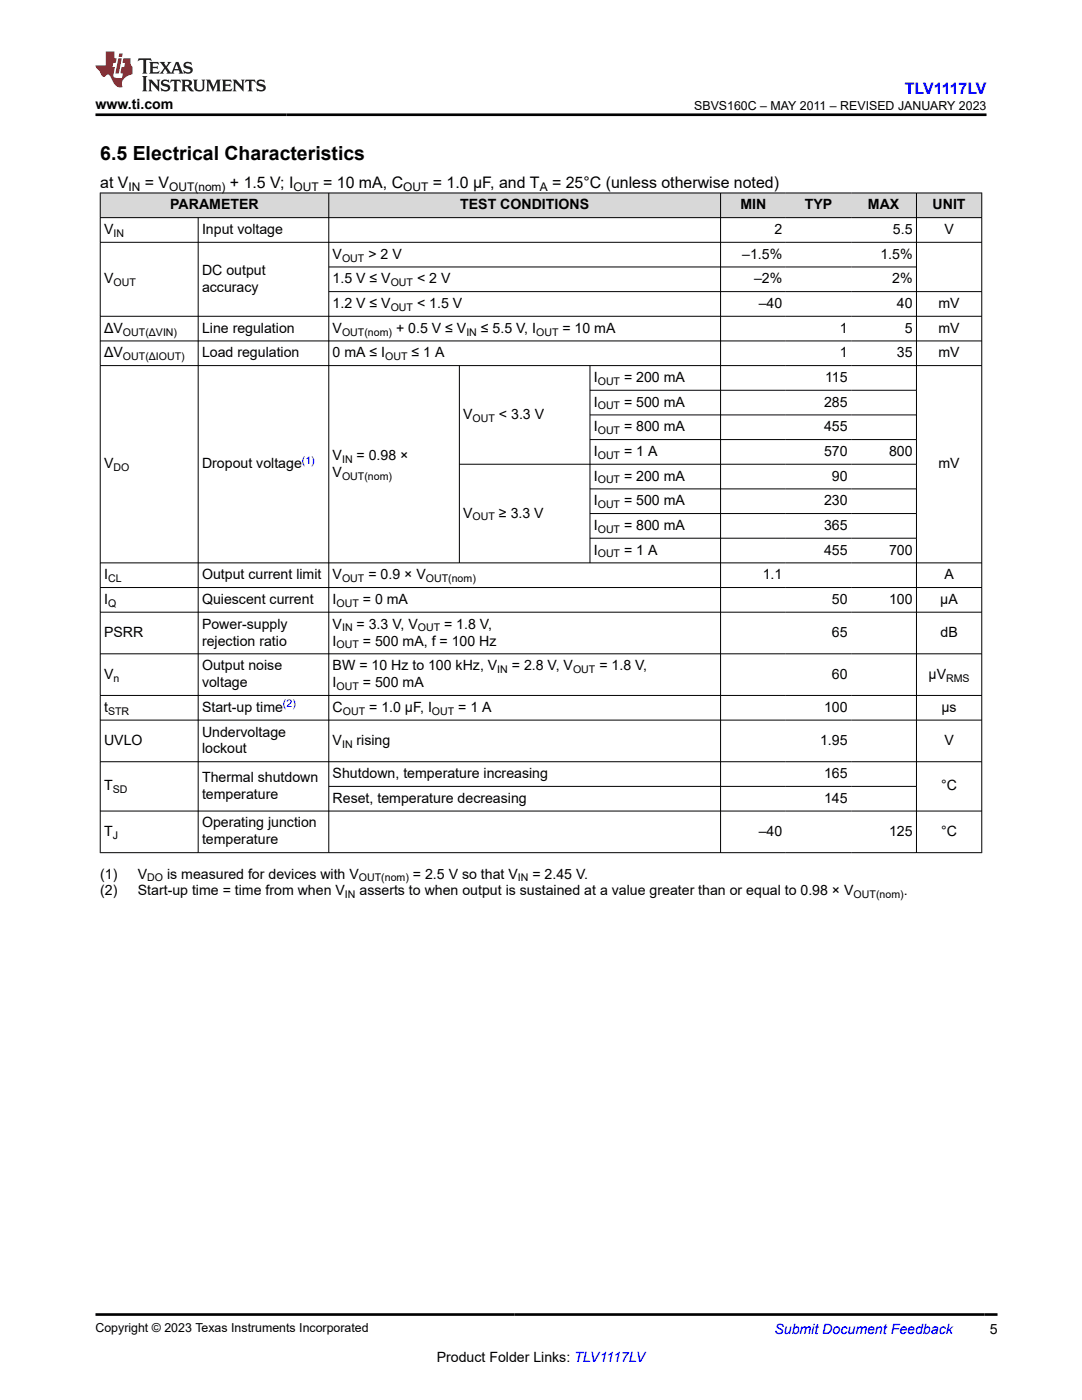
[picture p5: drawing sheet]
<svg xmlns="http://www.w3.org/2000/svg" width="216mm" height="279mm" viewBox="0 0 216 279" stroke-linecap="round" stroke-linejoin="round" font-family="sans-serif">
<defs><g id="words">
<text font-size="3.9" x="20" y="32">6.5 Electrical Characteristics</text>
<text font-size="3.2" fill="#00f" x="180.6" y="18.7">TLV1117LV</text>
<g font-size="3.2">
<text x="20" y="37.5">at V</text>
<text x="28.9" y="37.5">= V</text>
<text x="45.9" y="37.5">+ 1.5 V; I</text>
<text x="64.5" y="37.5">= 10 mA, C</text>
<text x="86.4" y="37.5">= 1.0 μF, and T</text>
<text x="110.2" y="37.5">= 25°C (unless otherwise noted)</text>
</g>
<g font-size="2.8">
<text x="19" y="21.8">www.ti.com</text>
<text x="34" y="41.8">PARAMETER</text>
<text x="91.8" y="41.8">TEST CONDITIONS</text>
<text x="147.7" y="41.8">MIN</text>
<text x="160.6" y="41.8">TYP</text>
<text x="173.2" y="41.8">MAX</text>
<text x="186.1" y="41.8">UNIT</text>
<text x="20.8" y="46.7">V</text>
<text x="40.3" y="46.7">Input voltage</text>
<text x="154.5" y="46.7">2</text>
<text x="178.2" y="46.7">5.5</text>
<text x="188.4" y="46.7">V</text>
<text x="66.4" y="51.6">V</text>
<text x="73.5" y="51.6">&gt; 2 V</text>
<text x="148.1" y="51.6">–1.5%</text>
<text x="175.7" y="51.6">1.5%</text>
<text x="20.8" y="56.6">V</text>
<text x="40.3" y="54.9">DC output</text>
<text x="40.3" y="58.2">accuracy</text>
<text x="66.4" y="56.6">1.5 V ≤ V</text>
<text x="83.2" y="56.6">&lt; 2 V</text>
<text x="150.5" y="56.6">–2%</text>
<text x="178" y="56.6">2%</text>
<text x="66.4" y="61.5">1.2 V ≤ V</text>
<text x="83.2" y="61.5">&lt; 1.5 V</text>
<text x="151.4" y="61.5">–40</text>
<text x="179" y="61.5">40</text>
<text x="187.3" y="61.5">mV</text>
<text x="20.8" y="66.4">ΔV</text>
<text x="20.8" y="71.3">ΔV</text>
<text x="40.3" y="66.4">Line regulation</text>
<text x="40.3" y="71.3">Load regulation</text>
<text x="66.4" y="66.4">V</text>
<text x="66.4" y="71.3">0 mA ≤ I</text>
<text x="79" y="66.4">+ 0.5 V ≤ V</text>
<text x="82.1" y="71.3">≤ 1 A</text>
<text x="96" y="66.4">≤ 5.5 V, I</text>
<text x="112.2" y="66.4">= 10 mA</text>
<text x="167.6" y="66.4">1</text>
<text x="167.6" y="71.3">1</text>
<text x="179" y="71.3">35</text>
<text x="180.5" y="66.4">5</text>
<text x="187.3" y="66.4">mV</text>
<text x="187.3" y="71.3">mV</text>
<text x="118.5" y="76.2">I</text>
<text x="124.5" y="76.2">= 200 mA</text>
<text x="164.6" y="76.2">115</text>
<text x="92.4" y="83.6">V</text>
<text x="99.6" y="83.6">&lt; 3.3 V</text>
<text x="118.5" y="81.2">I</text>
<text x="124.5" y="81.2">= 500 mA</text>
<text x="164.4" y="81.2">285</text>
<text x="118.5" y="86.1">I</text>
<text x="124.5" y="86.1">= 800 mA</text>
<text x="164.4" y="86.1">455</text>
<text x="20.8" y="93.5">V</text>
<text x="40.3" y="93.5">Dropout voltage</text>
<text x="66.4" y="91.8">V</text>
<text x="66.4" y="95.2">V</text>
<text x="71.2" y="91.8">= 0.98 ×</text>
<text x="118.5" y="91">I</text>
<text x="118.5" y="95.9">I</text>
<text x="124.5" y="91">= 1 A</text>
<text x="124.5" y="95.9">= 200 mA</text>
<text x="164.4" y="91">570</text>
<text x="166" y="95.9">90</text>
<text x="177.4" y="91">800</text>
<text x="187.3" y="93.5">mV</text>
<text x="118.5" y="100.8">I</text>
<text x="124.5" y="100.8">= 500 mA</text>
<text x="164.4" y="100.8">230</text>
<text x="92.4" y="103.3">V</text>
<text x="99.6" y="103.3">≥ 3.3 V</text>
<text x="118.5" y="105.8">I</text>
<text x="124.5" y="105.8">= 800 mA</text>
<text x="164.4" y="105.8">365</text>
<text x="118.5" y="110.7">I</text>
<text x="124.5" y="110.7">= 1 A</text>
<text x="164.4" y="110.7">455</text>
<text x="177.4" y="110.7">700</text>
<text x="20.8" y="115.6">I</text>
<text x="40.3" y="115.6">Output current limit</text>
<text x="66.4" y="115.6">V</text>
<text x="73.5" y="115.6">= 0.9 × V</text>
<text x="152.2" y="115.6">1.1</text>
<text x="188.4" y="115.6">A</text>
<text x="20.8" y="120.5">I</text>
<text x="40.3" y="120.5">Quiescent current</text>
<text x="40.3" y="125.4">Power-supply</text>
<text x="66.4" y="120.5">I</text>
<text x="66.4" y="125.4">V</text>
<text x="71.2" y="125.4">= 3.3 V, V</text>
<text x="72.4" y="120.5">= 0 mA</text>
<text x="88.6" y="125.4">= 1.8 V,</text>
<text x="166" y="120.5">50</text>
<text x="177.4" y="120.5">100</text>
<text x="187.6" y="120.5">μA</text>
<text x="20.8" y="127.1">PSRR</text>
<text x="40.3" y="128.8">rejection ratio</text>
<text x="66.4" y="128.8">I</text>
<text x="72.4" y="128.8">= 500 mA, f = 100 Hz</text>
<text x="166" y="127.1">65</text>
<text x="187.7" y="127.1">dB</text>
<text x="20.8" y="135.5">V</text>
<text x="40.3" y="133.8">Output noise</text>
<text x="40.3" y="137.1">voltage</text>
<text x="66.4" y="137.1">I</text>
<text x="66.4" y="133.8">BW = 10 Hz to 100 kHz, V</text>
<text x="72.4" y="137.1">= 500 mA</text>
<text x="102.1" y="133.8">= 2.8 V, V</text>
<text x="119.6" y="133.8">= 1.8 V,</text>
<text x="166" y="135.5">60</text>
<text x="185.3" y="135.5">µV</text>
<text x="20.8" y="142.1">t</text>
<text x="40.3" y="142.1">Start-up time</text>
<text x="66.4" y="142.1">C</text>
<text x="73.7" y="142.1">= 1.0 µF, I</text>
<text x="91.4" y="142.1">= 1 A</text>
<text x="164.4" y="142.1">100</text>
<text x="187.9" y="142.1">µs</text>
<text x="20.8" y="148.7">UVLO</text>
<text x="40.3" y="147">Undervoltage</text>
<text x="66.4" y="148.7">V</text>
<text x="71.2" y="148.7">rising</text>
<text x="163.6" y="148.7">1.95</text>
<text x="188.4" y="148.7">V</text>
<text x="40.3" y="150.4">lockout</text>
<text x="66.4" y="155.3">Shutdown, temperature increasing</text>
<text x="164.4" y="155.3">165</text>
<text x="20.8" y="157.8">T</text>
<text x="40.3" y="156.1">Thermal shutdown</text>
<text x="40.3" y="159.4">temperature</text>
<text x="66.4" y="160.2">Reset, temperature decreasing</text>
<text x="164.4" y="160.2">145</text>
<text x="187.8" y="157.8">°C</text>
<text x="20.8" y="166.8">T</text>
<text x="40.3" y="165.1">Operating junction</text>
<text x="151.4" y="166.8">–40</text>
<text x="177.4" y="166.8">125</text>
<text x="187.8" y="166.8">°C</text>
<text x="40.3" y="168.5">temperature</text>
<text x="20" y="175.3">(1)</text>
<text x="20" y="178.7">(2)</text>
<text x="27.5" y="175.3">V</text>
<text x="27.5" y="178.7">Start-up time = time from when V</text>
<text x="33.3" y="175.3">is measured for devices with V</text>
<text x="71.7" y="178.7">asserts to when output is sustained at a value greater than or equal to 0.98 × V</text>
<text x="82.4" y="175.3">= 2.5 V so that V</text>
<text x="106.2" y="175.3">= 2.45 V.</text>
<text x="180.3" y="178.7">.</text>
<text x="197.5" y="266.1">5</text>
<text x="87.1" y="271.7">Product Folder Links: TLV1117LV</text>
</g>
<text font-size="2.8" fill="#00f" x="154.5" y="266.2">Submit Document Feedback</text>
<g font-size="2.5">
<text x="138.5" y="21.9">SBVS160C – MAY 2011 – REVISED JANUARY 2023</text>
<text x="19" y="265.9">Copyright © 2023 Texas Instruments Incorporated</text>
</g>
<g font-size="2.4">
<text x="25.6" y="38.1">IN</text>
<text x="33.8" y="38.1">OUT(nom)</text>
<text x="58.6" y="38.1">OUT</text>
<text x="80.4" y="38.1">OUT</text>
<text x="107.7" y="38.1">A</text>
</g>
<g font-size="2.1">
<text x="22.6" y="47.3">IN</text>
<text x="68.3" y="52.2">OUT</text>
<text x="22.6" y="57.1">OUT</text>
<text x="78" y="57.1">OUT</text>
<text x="78" y="62">OUT</text>
<text x="24.5" y="67">OUT(ΔVIN)</text>
<text x="24.5" y="71.9">OUT(ΔIOUT)</text>
<text x="68.3" y="67">OUT(nom)</text>
<text x="76.9" y="71.9">OUT</text>
<text x="93.1" y="67">IN</text>
<text x="107" y="67">OUT</text>
<text x="119.3" y="76.8">OUT</text>
<text x="119.3" y="81.7">OUT</text>
<text x="94.3" y="84.2">OUT</text>
<text x="119.3" y="86.6">OUT</text>
<text x="22.6" y="94">DO</text>
<text x="68.3" y="92.3">IN</text>
<text x="68.3" y="95.7">OUT(nom)</text>
<text x="119.3" y="91.6">OUT</text>
<text x="119.3" y="96.5">OUT</text>
<text x="119.3" y="101.4">OUT</text>
<text x="94.3" y="103.9">OUT</text>
<text x="119.3" y="106.3">OUT</text>
<text x="119.3" y="111.3">OUT</text>
<text x="21.6" y="116.2">CL</text>
<text x="68.3" y="116.2">OUT</text>
<text x="85" y="116.2">OUT(nom)</text>
<text x="21.6" y="121.1">Q</text>
<text x="67.2" y="121.1">OUT</text>
<text x="67.2" y="129.4">OUT</text>
<text x="68.3" y="126">IN</text>
<text x="83.4" y="126">OUT</text>
<text x="22.6" y="136">n</text>
<text x="67.2" y="137.7">OUT</text>
<text x="99.2" y="134.3">IN</text>
<text x="114.3" y="134.3">OUT</text>
<text x="188.8" y="136">RMS</text>
<text x="21.6" y="142.6">STR</text>
<text x="68.4" y="142.6">OUT</text>
<text x="86.2" y="142.6">OUT</text>
<text x="68.3" y="149.2">IN</text>
<text x="22.5" y="158.3">SD</text>
<text x="22.5" y="167.4">J</text>
<text x="29.4" y="175.9">DO</text>
<text x="68.8" y="179.3">IN</text>
<text x="71.6" y="175.9">OUT(nom)</text>
<text x="103.3" y="175.9">IN</text>
<text x="170.3" y="179.3">OUT(nom)</text>
</g>
<g font-size="2.1" fill="#00f">
<text x="60.2" y="92.5">(1)</text>
<text x="56.5" y="141.1">(2)</text>
</g>
</g></defs>
<g fill="#d8d8d8">
<path d="M20 38.5h175.9v4.9h-175.9z" fill-rule="evenodd"/>
<path d="M20.1 38.6h45.4v4.8h-45.4z" fill-rule="evenodd"/>
<path d="M65.7 38.6h78v4.8h-78z" fill-rule="evenodd"/>
<path d="M143.8 38.6h13v4.8h-13z" fill-rule="evenodd"/>
<path d="M156.8 38.6h13v4.8h-13z" fill-rule="evenodd"/>
<path d="M169.8 38.6h13v4.8h-13z" fill-rule="evenodd"/>
<path d="M182.9 38.6h12.9v4.8h-12.9z" fill-rule="evenodd"/>
</g>
<g fill="none" stroke="#000" stroke-width=".2">
<path d="M19.9 38.5h176.1M20 38.5v131.7M65.6 38.5v131.7M143.8 38.5v131.7M182.9 38.5v131.7M195.9 38.5v131.7M19.9 43.4h176.1M19.9 48.4h176.1M39.5 43.4v126.8M65.6 53.3h117.3M196 58.2h-130.4M19.9 68h176.1"/>
<path d="M19.9 73h176.1M91.7 73v39.4M117.7 73v39.4M117.7 77.9h65.2M196 63.1h-176.1M117.7 82.8h65.2M117.7 87.7h65.2M117.7 97.6h65.2M182.9 92.6h-91.2M19.9 112.3h176.1M19.9 117.3h176.1M117.7 102.5h65.2"/>
<path d="M117.7 107.4h65.2M19.9 122.2h176.1M19.9 130.5h176.1M19.9 138.8h176.1M19.9 143.7h176.1M19.9 152h176.1M65.6 156.9h117.3M19.9 161.9h176.1M19.9 170.2h176.1"/>
</g>
<path d="M27.7 11.6l-.2 .6 .5-.2h.6v.1v2.2l-.2 .4h1l-.2-.4v-2.2v-.1h.5l.5 .2-.1-.6zM29.8 12.4l.2 .3v1.6l-.2 .4h1.9l.1-.6a1.08 1.08 0 0 1-1.3 .2v-.7h.6l.4 .2v-.7l-.4 .2h-.6v-.5l.2-.2a1 1 0 0 1 1 .3l-.1-.5zM31.8 12.4l1 1.1-1 1.2h.9l-.2-.2 .4-.8 .5 .8-.2 .2h1.6l-.2-.2 .1-.5h1l.1 .5-.1 .2h.9l-.2-.4-.8-1.9h-.5l-1 2.1-.8-1.1 .9-1h-.8l.2 .2-.5 .6-.3-.6 .1-.2zM35.2 12.8l.4 1h-.8zM36.8 12.5a.65 .65 0 0 0-.2 .7 .65 .65 0 0 0 .6 .5l.7 .1 .1 .3a.79 .79 0 0 1-.7 .4 .79 .79 0 0 1-.7-.5l.1 .7 .2-.1a.93 .93 0 0 0 1.1 0 .93 .93 0 0 0 .4-.9 1.46 1.46 0 0 0-1.2-.6l-.1-.3a1.09 1.09 0 0 1 1.2 .2l-.2-.6-.1 .1-.6-.2zM28.4 15.2l.2 .4v2.2l-.2 .4h1l-.2-.4v-2.2l.2-.4zM29.6 15.9l.2 .4v1.5l-.2 .4h.8l-.3-.4v-1.3l1.7 1.8v-2l.2-.4h-.8l.2 .2 .1 1.1-1.2-1.3zM32.3 16a.65 .65 0 0 0-.2 .8 .65 .65 0 0 0 .7 .4l.6 .2 .1 .2a.79 .79 0 0 1-.7 .4 .79 .79 0 0 1-.7-.5l.1 .7 .2-.1a.93 .93 0 0 0 1.1 .1 .93 .93 0 0 0 .4-1 1.46 1.46 0 0 0-1.2-.5l-.1-.4a1.09 1.09 0 0 1 1.2 .2l-.2-.6-.1 .1-.6-.1zM34.1 15.9l-.1 .6a.63 .63 0 0 1 .7-.3l.1 1.6-.3 .4h1l-.2-.4v-1.6a.66 .66 0 0 1 .8 .3l-.1-.6zM36.2 15.9l.2 .4v1.5l-.2 .4h.9l-.2-.2v-.7h.5l.1 .2a.79 .79 0 0 0 1.2 .6l-1-.9a.61 .61 0 0 0 .6-.6 .61 .61 0 0 0-.5-.7zM36.9 16.2h.2a.47 .47 0 0 1 .5 .1 .47 .47 0 0 1 .1 .5l-.2 .1-.6 .1zM38.5 15.9l.2 .2a2.27 2.27 0 0 0 .4 2 1.04 1.04 0 0 0 1.7-.7v-1.3l.2-.2h-.8l.2 .4v1.1a.6 .6 0 0 1-.6 .6 .6 .6 0 0 1-.6-.6v-1.1l.3-.4zM41.1 15.9l.2 .4v1.5l-.2 .4h.7l-.2-.4v-1.4l.9 1.9 .8-1.9v1.4l-.2 .4h1l-.3-.4v-1.5l.3-.4h-.8l-.7 1.5-.7-1.5zM44.3 15.9l.2 .4v1.5l-.2 .4h1.9l.1-.6a1.09 1.09 0 0 1-1.3 .2v-.7h.6l.4 .2v-.6l-.4 .2h-.6v-.6l.2-.1a1.01 1.01 0 0 1 1 .3l-.1-.6zM46.4 15.9l.3 .4v1.5l-.3 .4h.8l-.2-.4v-1.3l1.6 1.8v-2l.2-.4h-.7l.2 .2v1.1l-1.2-1.3zM49 15.9l-.1 .6a.63 .63 0 0 1 .8-.3v1.6l-.3 .4h1l-.2-.4v-1.6a.66 .66 0 0 1 .8 .3l-.1-.6zM51.4 16a.65 .65 0 0 0-.2 .8 .65 .65 0 0 0 .6 .4l.6 .2 .2 .2a.79 .79 0 0 1-.8 .4 .79 .79 0 0 1-.6-.5l.1 .7 .2-.1a.93 .93 0 0 0 1 .1 .93 .93 0 0 0 .5-1 1.46 1.46 0 0 0-1.3-.5l-.1-.4a1.09 1.09 0 0 1 1.3 .2l-.2-.6-.2 .1-.5-.1z" fill="#231f20"/>
<path d="M21.1 10.3v2.7h-2.1l.1 .4 .9 1a.95 .95 0 0 0 .9 .9 .59 .59 0 0 1 .6-.4 .59 .59 0 0 1 .5 .3l.4 .8a1.59 1.59 0 0 0 2.1 1.4 1.61 1.61 0 0 1 1-2.3l1-.3-.1-1.5a1.59 1.59 0 0 1-.4-1.7h-1.4l-.2 .9h.5l-.1 .9h-.5l-.2 .9v.3l.4 .1-.2 .9h-.6a.73 .73 0 0 1-1.1-.7l.3-1.5h-.5l.2-.9h.5l.2-.9h-.5v-1.3zM23.6 11.6l-.6 3.1h.7l.6-3.1zM23.8 10.7l-.1 .6h.7l.1-.6z" fill="#ed1c24"/>
<path d="M19 22.9h177.8M19 262.3h180" fill="none" stroke="#000" stroke-width=".53"/>
<use href="#words"/>
</svg>
